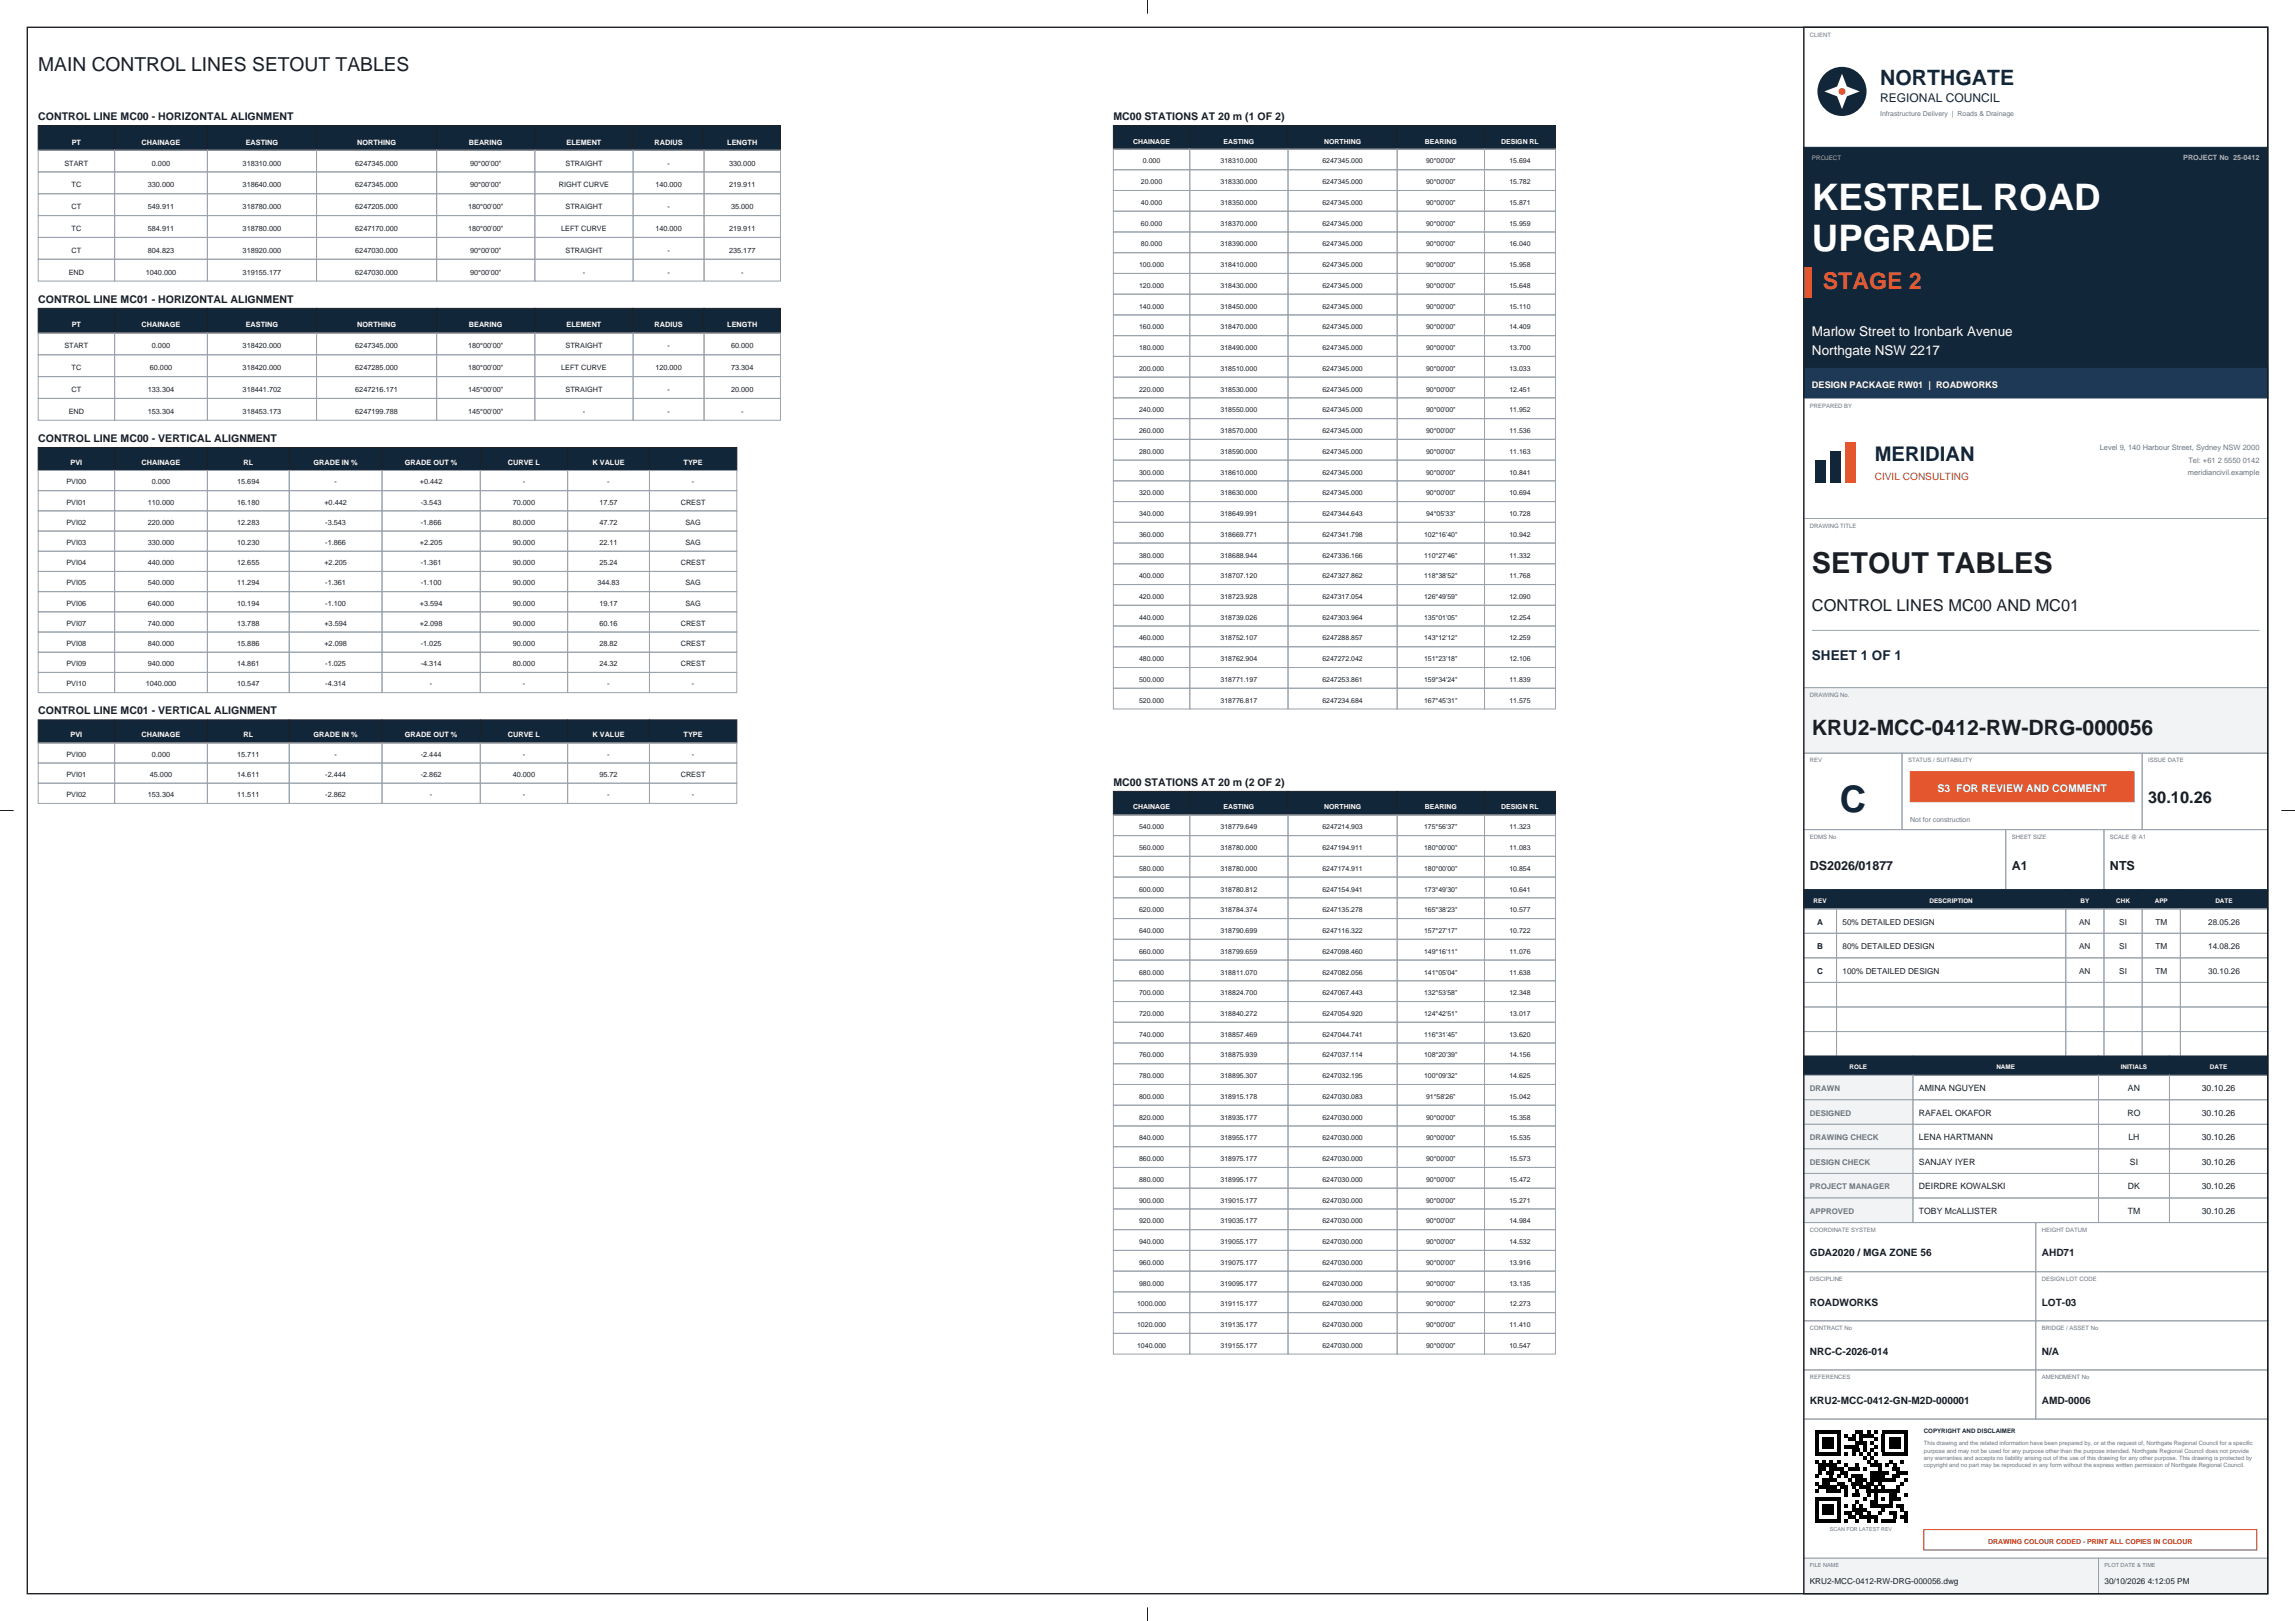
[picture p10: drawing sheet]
<svg xmlns="http://www.w3.org/2000/svg" width="841mm" height="594mm" viewBox="0 0 841 594" stroke-linecap="round" stroke-linejoin="round" font-family="sans-serif">
<defs><g id="words">
<g font-size="13.4" fill="#fff">
<text x="664" y="77">KESTREL ROAD</text>
<text x="664" y="92">UPGRADE</text>
</g>
<text font-size="13.4" fill="#12263a" x="674.2" y="297.5">C</text>
<text font-size="10.6" fill="#1b1f24" x="664" y="210">SETOUT TABLES</text>
<text font-size="8.5" fill="#e4572e" x="668" y="106">STAGE 2</text>
<text font-size="7.8" fill="#12263a" x="689" y="31.3">NORTHGATE</text>
<text font-size="7.8" fill="#1b1f24" x="664" y="269.5">KRU2-MCC-0412-RW-DRG-000056</text>
<text font-size="7.4" fill="#12263a" x="687" y="169">MERIDIAN</text>
<text font-size="7.1" fill="#1b1f24" x="14" y="26">MAIN CONTROL LINES SETOUT TABLES</text>
<g font-size="6" fill="#1b1f24">
<text x="664" y="224">CONTROL LINES MC00 AND MC01</text>
<text x="787.2" y="294.2">30.10.26</text>
</g>
<g font-size="4.9" fill="#fff">
<text x="664" y="123">Marlow Street to Ironbark Avenue</text>
<text x="664" y="130">Northgate NSW 2217</text>
</g>
<text font-size="4.9" fill="#12263a" x="664" y="242">SHEET 1 OF 1</text>
<g font-size="4.6" fill="#1b1f24">
<text x="663.2" y="318.7">DS2026/01877</text>
<text x="737.2" y="318.7">A1</text>
<text x="773.2" y="318.7">NTS</text>
</g>
<text font-size="4.4" fill="#12263a" x="689" y="37.3">REGIONAL COUNCIL</text>
<g font-size="3.9" fill="#1b1f24">
<text x="14" y="44">CONTROL LINE MC00 - HORIZONTAL ALIGNMENT</text>
<text x="408" y="44">MC00 STATIONS AT 20 m (1 OF 2)</text>
<text x="14" y="111">CONTROL LINE MC01 - HORIZONTAL ALIGNMENT</text>
<text x="14" y="162">CONTROL LINE MC00 - VERTICAL ALIGNMENT</text>
<text x="14" y="261.8">CONTROL LINE MC01 - VERTICAL ALIGNMENT</text>
<text x="408" y="288">MC00 STATIONS AT 20 m (2 OF 2)</text>
</g>
<text font-size="3.9" fill="#fff" x="710" y="290.3">S3 FOR REVIEW AND COMMENT</text>
<text font-size="3.7" fill="#e4572e" x="687" y="176">CIVIL CONSULTING</text>
<g font-size="3.7" fill="#1b1f24">
<text x="663.2" y="460.4">GDA2020 / MGA ZONE 56</text>
<text x="748.2" y="460.4">AHD71</text>
<text x="663.2" y="478.4">ROADWORKS</text>
<text x="748.2" y="478.4">LOT-03</text>
<text x="663.2" y="496.4">NRC-C-2026-014</text>
<text x="748.2" y="496.4">N/A</text>
<text x="663.2" y="514.4">KRU2-MCC-0412-GN-M2D-000001</text>
<text x="748.2" y="514.4">AMD-0006</text>
</g>
<text font-size="3.4" fill="#fff" x="664" y="142.1">DESIGN PACKAGE RW01 | ROADWORKS</text>
<g font-size="3.2" fill="#1b1f24">
<text x="703.2" y="399.8">AMINA NGUYEN</text>
<text x="779.8" y="399.8">AN</text>
<text x="806.8" y="399.8">30.10.26</text>
<text x="703.2" y="408.8">RAFAEL OKAFOR</text>
<text x="779.6" y="408.8">RO</text>
<text x="806.8" y="408.8">30.10.26</text>
<text x="703.2" y="417.8">LENA HARTMANN</text>
<text x="780" y="417.8">LH</text>
<text x="806.8" y="417.8">30.10.26</text>
<text x="703.2" y="426.8">SANJAY IYER</text>
<text x="780.5" y="426.8">SI</text>
<text x="806.8" y="426.8">30.10.26</text>
<text x="703.2" y="435.8">DEIRDRE KOWALSKI</text>
<text x="779.8" y="435.8">DK</text>
<text x="806.8" y="435.8">30.10.26</text>
<text x="703.2" y="444.8">TOBY McALLISTER</text>
<text x="779.7" y="444.8">TM</text>
<text x="806.8" y="444.8">30.10.26</text>
</g>
<g font-size="3" fill="#1b1f24">
<text x="665.9" y="338.8">A</text>
<text x="675.2" y="338.8">50% DETAILED DESIGN</text>
<text x="761.9" y="338.8">AN</text>
<text x="776.6" y="338.8">SI</text>
<text x="789.8" y="338.8">TM</text>
<text x="809.2" y="338.8">28.05.26</text>
<text x="665.9" y="347.8">B</text>
<text x="675.2" y="347.8">80% DETAILED DESIGN</text>
<text x="761.9" y="347.8">AN</text>
<text x="776.6" y="347.8">SI</text>
<text x="789.8" y="347.8">TM</text>
<text x="809.2" y="347.8">14.08.26</text>
<text x="665.9" y="356.8">C</text>
<text x="675.2" y="356.8">100% DETAILED DESIGN</text>
<text x="761.9" y="356.8">AN</text>
<text x="776.6" y="356.8">SI</text>
<text x="789.8" y="356.8">TM</text>
<text x="809.2" y="356.8">30.10.26</text>
<text x="663.2" y="580.4">KRU2-MCC-0412-RW-DRG-000056.dwg</text>
<text x="771.2" y="580.4">30/10/2026 4:12:05 PM</text>
</g>
<g font-size="2.9" fill="#6b7480">
<text x="663.2" y="399.8">DRAWN</text>
<text x="663.2" y="408.8">DESIGNED</text>
<text x="663.2" y="417.8">DRAWING CHECK</text>
<text x="663.2" y="426.8">DESIGN CHECK</text>
<text x="663.2" y="435.8">PROJECT MANAGER</text>
<text x="663.2" y="444.8">APPROVED</text>
</g>
<g font-size="2.8" fill="#6b7480">
<text x="769.4" y="165">Level 9, 140 Harbour Street, Sydney NSW 2000</text>
<text x="801.9" y="169.6">Tel: +61 2 5550 0142</text>
<text x="801.7" y="174.2">meridiancivil.example</text>
</g>
<g font-size="2.7" fill="#fff">
<text x="26.3" y="53">PT</text>
<text x="51.9" y="53">CHAINAGE</text>
<text x="90" y="53">EASTING</text>
<text x="130.9" y="53">NORTHING</text>
<text x="171.8" y="53">BEARING</text>
<text x="207.6" y="53">ELEMENT</text>
<text x="239.9" y="53">RADIUS</text>
<text x="266.5" y="53">LENGTH</text>
<text x="26.3" y="120">PT</text>
<text x="51.9" y="120">CHAINAGE</text>
<text x="90" y="120">EASTING</text>
<text x="130.9" y="120">NORTHING</text>
<text x="171.8" y="120">BEARING</text>
<text x="207.6" y="120">ELEMENT</text>
<text x="239.9" y="120">RADIUS</text>
<text x="266.5" y="120">LENGTH</text>
<text x="25.8" y="170.4">PVI</text>
<text x="51.9" y="170.4">CHAINAGE</text>
<text x="89.2" y="170.4">RL</text>
<text x="114.9" y="170.4">GRADE IN %</text>
<text x="148.4" y="170.4">GRADE OUT %</text>
<text x="186.1" y="170.4">CURVE L</text>
<text x="217.1" y="170.4">K VALUE</text>
<text x="250.5" y="170.4">TYPE</text>
<text x="25.8" y="270.2">PVI</text>
<text x="51.9" y="270.2">CHAINAGE</text>
<text x="89.2" y="270.2">RL</text>
<text x="114.9" y="270.2">GRADE IN %</text>
<text x="148.4" y="270.2">GRADE OUT %</text>
<text x="186.1" y="270.2">CURVE L</text>
<text x="217.1" y="270.2">K VALUE</text>
<text x="250.5" y="270.2">TYPE</text>
</g>
<g font-size="2.7" fill="#1b1f24">
<text x="23.6" y="60.7">START</text>
<text x="55.6" y="60.7">0.000</text>
<text x="88.9" y="60.7">318310.000</text>
<text x="130.2" y="60.7">6247345.000</text>
<text x="172.3" y="60.7">90°00'00&quot;</text>
<text x="207.2" y="60.7">STRAIGHT</text>
<text x="244.6" y="60.7">-</text>
<text x="267.2" y="60.7">330.000</text>
<text x="26.2" y="68.7">TC</text>
<text x="54.2" y="68.7">330.000</text>
<text x="88.9" y="68.7">318640.000</text>
<text x="130.2" y="68.7">6247345.000</text>
<text x="172.3" y="68.7">90°00'00&quot;</text>
<text x="204.8" y="68.7">RIGHT CURVE</text>
<text x="240.2" y="68.7">140.000</text>
<text x="267.2" y="68.7">219.911</text>
<text x="26.2" y="76.7">CT</text>
<text x="54.2" y="76.7">549.911</text>
<text x="88.9" y="76.7">318780.000</text>
<text x="130.2" y="76.7">6247205.000</text>
<text x="171.5" y="76.7">180°00'00&quot;</text>
<text x="207.2" y="76.7">STRAIGHT</text>
<text x="244.6" y="76.7">-</text>
<text x="267.9" y="76.7">35.000</text>
<text x="26.2" y="84.7">TC</text>
<text x="54.2" y="84.7">584.911</text>
<text x="88.9" y="84.7">318780.000</text>
<text x="130.2" y="84.7">6247170.000</text>
<text x="171.5" y="84.7">180°00'00&quot;</text>
<text x="205.7" y="84.7">LEFT CURVE</text>
<text x="240.2" y="84.7">140.000</text>
<text x="267.2" y="84.7">219.911</text>
<text x="26.2" y="92.7">CT</text>
<text x="54.2" y="92.7">804.823</text>
<text x="88.9" y="92.7">318920.000</text>
<text x="130.2" y="92.7">6247030.000</text>
<text x="172.3" y="92.7">90°00'00&quot;</text>
<text x="207.2" y="92.7">STRAIGHT</text>
<text x="244.6" y="92.7">-</text>
<text x="267.2" y="92.7">235.177</text>
<text x="25.2" y="100.7">END</text>
<text x="53.4" y="100.7">1040.000</text>
<text x="88.9" y="100.7">319155.177</text>
<text x="130.2" y="100.7">6247030.000</text>
<text x="172.3" y="100.7">90°00'00&quot;</text>
<text x="213.6" y="100.7">-</text>
<text x="244.6" y="100.7">-</text>
<text x="271.6" y="100.7">-</text>
<text x="23.6" y="127.7">START</text>
<text x="55.6" y="127.7">0.000</text>
<text x="88.9" y="127.7">318420.000</text>
<text x="130.2" y="127.7">6247345.000</text>
<text x="171.5" y="127.7">180°00'00&quot;</text>
<text x="207.2" y="127.7">STRAIGHT</text>
<text x="244.6" y="127.7">-</text>
<text x="267.9" y="127.7">60.000</text>
<text x="26.2" y="135.7">TC</text>
<text x="54.9" y="135.7">60.000</text>
<text x="88.9" y="135.7">318420.000</text>
<text x="130.2" y="135.7">6247285.000</text>
<text x="171.5" y="135.7">180°00'00&quot;</text>
<text x="205.7" y="135.7">LEFT CURVE</text>
<text x="240.2" y="135.7">120.000</text>
<text x="267.9" y="135.7">73.304</text>
<text x="26.2" y="143.7">CT</text>
<text x="54.2" y="143.7">133.304</text>
<text x="88.9" y="143.7">318441.702</text>
<text x="130.2" y="143.7">6247216.171</text>
<text x="171.5" y="143.7">145°00'00&quot;</text>
<text x="207.2" y="143.7">STRAIGHT</text>
<text x="244.6" y="143.7">-</text>
<text x="267.9" y="143.7">20.000</text>
<text x="25.2" y="151.7">END</text>
<text x="54.2" y="151.7">153.304</text>
<text x="88.9" y="151.7">318453.173</text>
<text x="130.2" y="151.7">6247199.788</text>
<text x="171.5" y="151.7">145°00'00&quot;</text>
<text x="213.6" y="151.7">-</text>
<text x="244.6" y="151.7">-</text>
<text x="271.6" y="151.7">-</text>
<text x="24.3" y="177.5">PVI00</text>
<text x="55.6" y="177.5">0.000</text>
<text x="86.9" y="177.5">15.694</text>
<text x="122.6" y="177.5">-</text>
<text x="153.9" y="177.5">+0.442</text>
<text x="191.6" y="177.5">-</text>
<text x="222.6" y="177.5">-</text>
<text x="253.6" y="177.5">-</text>
<text x="24.3" y="184.9">PVI01</text>
<text x="54.2" y="184.9">110.000</text>
<text x="86.9" y="184.9">16.180</text>
<text x="118.9" y="184.9">+0.442</text>
<text x="154.2" y="184.9">-3.543</text>
<text x="187.9" y="184.9">70.000</text>
<text x="219.6" y="184.9">17.57</text>
<text x="249.5" y="184.9">CREST</text>
<text x="24.3" y="192.3">PVI02</text>
<text x="54.2" y="192.3">220.000</text>
<text x="86.9" y="192.3">12.283</text>
<text x="119.2" y="192.3">-3.543</text>
<text x="154.2" y="192.3">-1.866</text>
<text x="187.9" y="192.3">80.000</text>
<text x="219.6" y="192.3">47.72</text>
<text x="251.2" y="192.3">SAG</text>
<text x="24.3" y="199.7">PVI03</text>
<text x="54.2" y="199.7">330.000</text>
<text x="86.9" y="199.7">10.230</text>
<text x="119.2" y="199.7">-1.866</text>
<text x="153.9" y="199.7">+2.205</text>
<text x="187.9" y="199.7">90.000</text>
<text x="219.6" y="199.7">22.11</text>
<text x="251.2" y="199.7">SAG</text>
<text x="24.3" y="207.1">PVI04</text>
<text x="54.2" y="207.1">440.000</text>
<text x="86.9" y="207.1">12.655</text>
<text x="118.9" y="207.1">+2.205</text>
<text x="154.2" y="207.1">-1.361</text>
<text x="187.9" y="207.1">90.000</text>
<text x="219.6" y="207.1">25.24</text>
<text x="249.5" y="207.1">CREST</text>
<text x="24.3" y="214.5">PVI05</text>
<text x="54.2" y="214.5">540.000</text>
<text x="86.9" y="214.5">11.294</text>
<text x="119.2" y="214.5">-1.361</text>
<text x="154.2" y="214.5">-1.100</text>
<text x="187.9" y="214.5">90.000</text>
<text x="218.9" y="214.5">344.83</text>
<text x="251.2" y="214.5">SAG</text>
<text x="24.3" y="221.9">PVI06</text>
<text x="54.2" y="221.9">640.000</text>
<text x="86.9" y="221.9">10.194</text>
<text x="119.2" y="221.9">-1.100</text>
<text x="153.9" y="221.9">+3.594</text>
<text x="187.9" y="221.9">90.000</text>
<text x="219.6" y="221.9">19.17</text>
<text x="251.2" y="221.9">SAG</text>
<text x="24.3" y="229.3">PVI07</text>
<text x="54.2" y="229.3">740.000</text>
<text x="86.9" y="229.3">13.788</text>
<text x="118.9" y="229.3">+3.594</text>
<text x="153.9" y="229.3">+2.098</text>
<text x="187.9" y="229.3">90.000</text>
<text x="219.6" y="229.3">60.16</text>
<text x="249.5" y="229.3">CREST</text>
<text x="24.3" y="236.7">PVI08</text>
<text x="54.2" y="236.7">840.000</text>
<text x="86.9" y="236.7">15.886</text>
<text x="118.9" y="236.7">+2.098</text>
<text x="154.2" y="236.7">-1.025</text>
<text x="187.9" y="236.7">90.000</text>
<text x="219.6" y="236.7">28.82</text>
<text x="249.5" y="236.7">CREST</text>
<text x="24.3" y="244.1">PVI09</text>
<text x="54.2" y="244.1">940.000</text>
<text x="86.9" y="244.1">14.861</text>
<text x="119.2" y="244.1">-1.025</text>
<text x="154.2" y="244.1">-4.314</text>
<text x="187.9" y="244.1">80.000</text>
<text x="219.6" y="244.1">24.32</text>
<text x="249.5" y="244.1">CREST</text>
<text x="24.3" y="251.5">PVI10</text>
<text x="53.4" y="251.5">1040.000</text>
<text x="86.9" y="251.5">10.547</text>
<text x="119.2" y="251.5">-4.314</text>
<text x="157.6" y="251.5">-</text>
<text x="191.6" y="251.5">-</text>
<text x="222.6" y="251.5">-</text>
<text x="253.6" y="251.5">-</text>
<text x="24.3" y="277.3">PVI00</text>
<text x="55.6" y="277.3">0.000</text>
<text x="86.9" y="277.3">15.711</text>
<text x="122.6" y="277.3">-</text>
<text x="154.2" y="277.3">-2.444</text>
<text x="191.6" y="277.3">-</text>
<text x="222.6" y="277.3">-</text>
<text x="253.6" y="277.3">-</text>
<text x="24.3" y="284.7">PVI01</text>
<text x="54.9" y="284.7">45.000</text>
<text x="86.9" y="284.7">14.611</text>
<text x="119.2" y="284.7">-2.444</text>
<text x="154.2" y="284.7">-2.862</text>
<text x="187.9" y="284.7">40.000</text>
<text x="219.6" y="284.7">95.72</text>
<text x="249.5" y="284.7">CREST</text>
<text x="24.3" y="292.1">PVI02</text>
<text x="54.2" y="292.1">153.304</text>
<text x="86.9" y="292.1">11.511</text>
<text x="119.2" y="292.1">-2.862</text>
<text x="157.6" y="292.1">-</text>
<text x="191.6" y="292.1">-</text>
<text x="222.6" y="292.1">-</text>
<text x="253.6" y="292.1">-</text>
</g>
<text font-size="2.6" fill="#9fb3c8" x="800.1" y="58.5">PROJECT No 25-0412</text>
<g font-size="2.5" fill="#6b7480">
<text x="689" y="42.5">Infrastructure Delivery | Roads &amp; Drainage</text>
<text x="700" y="301.2">Not for construction</text>
</g>
<g font-size="2.5" fill="#fff">
<text x="415.2" y="52.6">CHAINAGE</text>
<text x="448.4" y="52.6">EASTING</text>
<text x="485.2" y="52.6">NORTHING</text>
<text x="522.1" y="52.6">BEARING</text>
<text x="550.1" y="52.6">DESIGN RL</text>
<text x="415.2" y="296.6">CHAINAGE</text>
<text x="448.4" y="296.6">EASTING</text>
<text x="485.2" y="296.6">NORTHING</text>
<text x="522.1" y="296.6">BEARING</text>
<text x="550.1" y="296.6">DESIGN RL</text>
</g>
<g font-size="2.5" fill="#1b1f24">
<text x="418.8" y="59.9">0.000</text>
<text x="447.3" y="59.9">318310.000</text>
<text x="484.6" y="59.9">6247345.000</text>
<text x="522.6" y="59.9">90°00'00&quot;</text>
<text x="553.1" y="59.9">15.694</text>
<text x="418.1" y="67.5">20.000</text>
<text x="447.3" y="67.5">318330.000</text>
<text x="484.6" y="67.5">6247345.000</text>
<text x="522.6" y="67.5">90°00'00&quot;</text>
<text x="553.1" y="67.5">15.782</text>
<text x="418.1" y="75.1">40.000</text>
<text x="447.3" y="75.1">318350.000</text>
<text x="484.6" y="75.1">6247345.000</text>
<text x="522.6" y="75.1">90°00'00&quot;</text>
<text x="553.1" y="75.1">15.871</text>
<text x="418.1" y="82.7">60.000</text>
<text x="447.3" y="82.7">318370.000</text>
<text x="484.6" y="82.7">6247345.000</text>
<text x="522.6" y="82.7">90°00'00&quot;</text>
<text x="553.1" y="82.7">15.959</text>
<text x="418.1" y="90.3">80.000</text>
<text x="447.3" y="90.3">318390.000</text>
<text x="484.6" y="90.3">6247345.000</text>
<text x="522.6" y="90.3">90°00'00&quot;</text>
<text x="553.1" y="90.3">16.040</text>
<text x="417.4" y="97.9">100.000</text>
<text x="447.3" y="97.9">318410.000</text>
<text x="484.6" y="97.9">6247345.000</text>
<text x="522.6" y="97.9">90°00'00&quot;</text>
<text x="553.1" y="97.9">15.958</text>
<text x="417.4" y="105.5">120.000</text>
<text x="447.3" y="105.5">318430.000</text>
<text x="484.6" y="105.5">6247345.000</text>
<text x="522.6" y="105.5">90°00'00&quot;</text>
<text x="553.1" y="105.5">15.648</text>
<text x="417.4" y="113.1">140.000</text>
<text x="447.3" y="113.1">318450.000</text>
<text x="484.6" y="113.1">6247345.000</text>
<text x="522.6" y="113.1">90°00'00&quot;</text>
<text x="553.1" y="113.1">15.110</text>
<text x="417.4" y="120.7">160.000</text>
<text x="447.3" y="120.7">318470.000</text>
<text x="484.6" y="120.7">6247345.000</text>
<text x="522.6" y="120.7">90°00'00&quot;</text>
<text x="553.1" y="120.7">14.409</text>
<text x="417.4" y="128.3">180.000</text>
<text x="447.3" y="128.3">318490.000</text>
<text x="484.6" y="128.3">6247345.000</text>
<text x="522.6" y="128.3">90°00'00&quot;</text>
<text x="553.1" y="128.3">13.700</text>
<text x="417.4" y="135.9">200.000</text>
<text x="447.3" y="135.9">318510.000</text>
<text x="484.6" y="135.9">6247345.000</text>
<text x="522.6" y="135.9">90°00'00&quot;</text>
<text x="553.1" y="135.9">13.033</text>
<text x="417.4" y="143.5">220.000</text>
<text x="447.3" y="143.5">318530.000</text>
<text x="484.6" y="143.5">6247345.000</text>
<text x="522.6" y="143.5">90°00'00&quot;</text>
<text x="553.1" y="143.5">12.451</text>
<text x="417.4" y="151.1">240.000</text>
<text x="447.3" y="151.1">318550.000</text>
<text x="484.6" y="151.1">6247345.000</text>
<text x="522.6" y="151.1">90°00'00&quot;</text>
<text x="553.1" y="151.1">11.952</text>
<text x="417.4" y="158.7">260.000</text>
<text x="447.3" y="158.7">318570.000</text>
<text x="484.6" y="158.7">6247345.000</text>
<text x="522.6" y="158.7">90°00'00&quot;</text>
<text x="553.1" y="158.7">11.536</text>
<text x="417.4" y="166.3">280.000</text>
<text x="447.3" y="166.3">318590.000</text>
<text x="484.6" y="166.3">6247345.000</text>
<text x="522.6" y="166.3">90°00'00&quot;</text>
<text x="553.1" y="166.3">11.163</text>
<text x="417.4" y="173.9">300.000</text>
<text x="447.3" y="173.9">318610.000</text>
<text x="484.6" y="173.9">6247345.000</text>
<text x="522.6" y="173.9">90°00'00&quot;</text>
<text x="553.1" y="173.9">10.841</text>
<text x="417.4" y="181.5">320.000</text>
<text x="447.3" y="181.5">318630.000</text>
<text x="484.6" y="181.5">6247345.000</text>
<text x="522.6" y="181.5">90°00'00&quot;</text>
<text x="553.1" y="181.5">10.694</text>
<text x="417.4" y="189.1">340.000</text>
<text x="447.3" y="189.1">318649.991</text>
<text x="484.6" y="189.1">6247344.643</text>
<text x="522.6" y="189.1">94°05'33&quot;</text>
<text x="553.1" y="189.1">10.728</text>
<text x="417.4" y="196.7">360.000</text>
<text x="447.3" y="196.7">318669.771</text>
<text x="484.6" y="196.7">6247341.798</text>
<text x="521.9" y="196.7">102°16'40&quot;</text>
<text x="553.1" y="196.7">10.942</text>
<text x="417.4" y="204.3">380.000</text>
<text x="447.3" y="204.3">318688.944</text>
<text x="484.6" y="204.3">6247336.166</text>
<text x="521.9" y="204.3">110°27'46&quot;</text>
<text x="553.1" y="204.3">11.332</text>
<text x="417.4" y="211.9">400.000</text>
<text x="447.3" y="211.9">318707.120</text>
<text x="484.6" y="211.9">6247327.862</text>
<text x="521.9" y="211.9">118°38'52&quot;</text>
<text x="553.1" y="211.9">11.768</text>
<text x="417.4" y="219.5">420.000</text>
<text x="447.3" y="219.5">318723.928</text>
<text x="484.6" y="219.5">6247317.054</text>
<text x="521.9" y="219.5">126°49'59&quot;</text>
<text x="553.1" y="219.5">12.090</text>
<text x="417.4" y="227.1">440.000</text>
<text x="447.3" y="227.1">318739.026</text>
<text x="484.6" y="227.1">6247303.964</text>
<text x="521.9" y="227.1">135°01'05&quot;</text>
<text x="553.1" y="227.1">12.254</text>
<text x="417.4" y="234.7">460.000</text>
<text x="447.3" y="234.7">318752.107</text>
<text x="484.6" y="234.7">6247288.857</text>
<text x="521.9" y="234.7">143°12'12&quot;</text>
<text x="553.1" y="234.7">12.259</text>
<text x="417.4" y="242.3">480.000</text>
<text x="447.3" y="242.3">318762.904</text>
<text x="484.6" y="242.3">6247272.042</text>
<text x="521.9" y="242.3">151°23'18&quot;</text>
<text x="553.1" y="242.3">12.106</text>
<text x="417.4" y="249.9">500.000</text>
<text x="447.3" y="249.9">318771.197</text>
<text x="484.6" y="249.9">6247253.861</text>
<text x="521.9" y="249.9">159°34'24&quot;</text>
<text x="553.1" y="249.9">11.839</text>
<text x="417.4" y="257.5">520.000</text>
<text x="447.3" y="257.5">318776.817</text>
<text x="484.6" y="257.5">6247234.684</text>
<text x="521.9" y="257.5">167°45'31&quot;</text>
<text x="553.1" y="257.5">11.575</text>
<text x="417.4" y="303.9">540.000</text>
<text x="447.3" y="303.9">318779.649</text>
<text x="484.6" y="303.9">6247214.903</text>
<text x="521.9" y="303.9">175°56'37&quot;</text>
<text x="553.1" y="303.9">11.323</text>
<text x="417.4" y="311.5">560.000</text>
<text x="447.3" y="311.5">318780.000</text>
<text x="484.6" y="311.5">6247194.911</text>
<text x="521.9" y="311.5">180°00'00&quot;</text>
<text x="553.1" y="311.5">11.083</text>
<text x="417.4" y="319.1">580.000</text>
<text x="447.3" y="319.1">318780.000</text>
<text x="484.6" y="319.1">6247174.911</text>
<text x="521.9" y="319.1">180°00'00&quot;</text>
<text x="553.1" y="319.1">10.854</text>
<text x="417.4" y="326.7">600.000</text>
<text x="447.3" y="326.7">318780.812</text>
<text x="484.6" y="326.7">6247154.941</text>
<text x="521.9" y="326.7">173°49'30&quot;</text>
<text x="553.1" y="326.7">10.641</text>
<text x="417.4" y="334.3">620.000</text>
<text x="447.3" y="334.3">318784.374</text>
<text x="484.6" y="334.3">6247135.278</text>
<text x="521.9" y="334.3">165°38'23&quot;</text>
<text x="553.1" y="334.3">10.577</text>
<text x="417.4" y="341.9">640.000</text>
<text x="447.3" y="341.9">318790.699</text>
<text x="484.6" y="341.9">6247116.322</text>
<text x="521.9" y="341.9">157°27'17&quot;</text>
<text x="553.1" y="341.9">10.722</text>
<text x="417.4" y="349.5">660.000</text>
<text x="447.3" y="349.5">318799.659</text>
<text x="484.6" y="349.5">6247098.460</text>
<text x="521.9" y="349.5">149°16'11&quot;</text>
<text x="553.1" y="349.5">11.076</text>
<text x="417.4" y="357.1">680.000</text>
<text x="447.3" y="357.1">318811.070</text>
<text x="484.6" y="357.1">6247082.056</text>
<text x="521.9" y="357.1">141°05'04&quot;</text>
<text x="553.1" y="357.1">11.638</text>
<text x="417.4" y="364.7">700.000</text>
<text x="447.3" y="364.7">318824.700</text>
<text x="484.6" y="364.7">6247067.443</text>
<text x="521.9" y="364.7">132°53'58&quot;</text>
<text x="553.1" y="364.7">12.348</text>
<text x="417.4" y="372.3">720.000</text>
<text x="447.3" y="372.3">318840.272</text>
<text x="484.6" y="372.3">6247054.920</text>
<text x="521.9" y="372.3">124°42'51&quot;</text>
<text x="553.1" y="372.3">13.017</text>
<text x="417.4" y="379.9">740.000</text>
<text x="447.3" y="379.9">318857.469</text>
<text x="484.6" y="379.9">6247044.741</text>
<text x="521.9" y="379.9">116°31'45&quot;</text>
<text x="553.1" y="379.9">13.620</text>
<text x="417.4" y="387.5">760.000</text>
<text x="447.3" y="387.5">318875.939</text>
<text x="484.6" y="387.5">6247037.114</text>
<text x="521.9" y="387.5">108°20'39&quot;</text>
<text x="553.1" y="387.5">14.156</text>
<text x="417.4" y="395.1">780.000</text>
<text x="447.3" y="395.1">318895.307</text>
<text x="484.6" y="395.1">6247032.195</text>
<text x="521.9" y="395.1">100°09'32&quot;</text>
<text x="553.1" y="395.1">14.625</text>
<text x="417.4" y="402.7">800.000</text>
<text x="447.3" y="402.7">318915.178</text>
<text x="484.6" y="402.7">6247030.083</text>
<text x="522.6" y="402.7">91°58'26&quot;</text>
<text x="553.1" y="402.7">15.042</text>
<text x="417.4" y="410.3">820.000</text>
<text x="447.3" y="410.3">318935.177</text>
<text x="484.6" y="410.3">6247030.000</text>
<text x="522.6" y="410.3">90°00'00&quot;</text>
<text x="553.1" y="410.3">15.358</text>
<text x="417.4" y="417.9">840.000</text>
<text x="447.3" y="417.9">318955.177</text>
<text x="484.6" y="417.9">6247030.000</text>
<text x="522.6" y="417.9">90°00'00&quot;</text>
<text x="553.1" y="417.9">15.535</text>
<text x="417.4" y="425.5">860.000</text>
<text x="447.3" y="425.5">318975.177</text>
<text x="484.6" y="425.5">6247030.000</text>
<text x="522.6" y="425.5">90°00'00&quot;</text>
<text x="553.1" y="425.5">15.573</text>
<text x="417.4" y="433.1">880.000</text>
<text x="447.3" y="433.1">318995.177</text>
<text x="484.6" y="433.1">6247030.000</text>
<text x="522.6" y="433.1">90°00'00&quot;</text>
<text x="553.1" y="433.1">15.472</text>
<text x="417.4" y="440.7">900.000</text>
<text x="447.3" y="440.7">319015.177</text>
<text x="484.6" y="440.7">6247030.000</text>
<text x="522.6" y="440.7">90°00'00&quot;</text>
<text x="553.1" y="440.7">15.271</text>
<text x="417.4" y="448.3">920.000</text>
<text x="447.3" y="448.3">319035.177</text>
<text x="484.6" y="448.3">6247030.000</text>
<text x="522.6" y="448.3">90°00'00&quot;</text>
<text x="553.1" y="448.3">14.984</text>
<text x="417.4" y="455.9">940.000</text>
<text x="447.3" y="455.9">319055.177</text>
<text x="484.6" y="455.9">6247030.000</text>
<text x="522.6" y="455.9">90°00'00&quot;</text>
<text x="553.1" y="455.9">14.532</text>
<text x="417.4" y="463.5">960.000</text>
<text x="447.3" y="463.5">319075.177</text>
<text x="484.6" y="463.5">6247030.000</text>
<text x="522.6" y="463.5">90°00'00&quot;</text>
<text x="553.1" y="463.5">13.916</text>
<text x="417.4" y="471.1">980.000</text>
<text x="447.3" y="471.1">319095.177</text>
<text x="484.6" y="471.1">6247030.000</text>
<text x="522.6" y="471.1">90°00'00&quot;</text>
<text x="553.1" y="471.1">13.135</text>
<text x="416.7" y="478.7">1000.000</text>
<text x="447.3" y="478.7">319115.177</text>
<text x="484.6" y="478.7">6247030.000</text>
<text x="522.6" y="478.7">90°00'00&quot;</text>
<text x="553.1" y="478.7">12.273</text>
<text x="416.7" y="486.3">1020.000</text>
<text x="447.3" y="486.3">319135.177</text>
<text x="484.6" y="486.3">6247030.000</text>
<text x="522.6" y="486.3">90°00'00&quot;</text>
<text x="553.1" y="486.3">11.410</text>
<text x="416.7" y="493.9">1040.000</text>
<text x="447.3" y="493.9">319155.177</text>
<text x="484.6" y="493.9">6247030.000</text>
<text x="522.6" y="493.9">90°00'00&quot;</text>
<text x="553.1" y="493.9">10.547</text>
</g>
<text font-size="2.5" fill="#c8102e" x="728.6" y="565.7">DRAWING COLOUR CODED - PRINT ALL COPIES IN COLOUR</text>
<text font-size="2.3" fill="#9fb3c8" x="664" y="58.5">PROJECT</text>
<g font-size="2.3" fill="#fff">
<text x="664.6" y="330.9">REV</text>
<text x="707" y="330.9">DESCRIPTION</text>
<text x="762.4" y="330.9">BY</text>
<text x="775.5" y="330.9">CHK</text>
<text x="789.6" y="330.9">APP</text>
<text x="811.8" y="330.9">DATE</text>
<text x="677.8" y="391.9">ROLE</text>
<text x="731.6" y="391.9">NAME</text>
<text x="777.1" y="391.9">INITIALS</text>
<text x="809.8" y="391.9">DATE</text>
</g>
<text font-size="2.3" fill="#12263a" x="705" y="525.2">COPYRIGHT AND DISCLAIMER</text>
<g font-size="2.2" fill="#6b7480">
<text x="663.2" y="13.4">CLIENT</text>
<text x="663.2" y="149.4">PREPARED BY</text>
<text x="663.2" y="193.4">DRAWING TITLE</text>
<text x="663.2" y="255.4">DRAWING No.</text>
<text x="663.2" y="279.4">REV</text>
<text x="699.2" y="279.4">STATUS / SUITABILITY</text>
<text x="787.2" y="279.4">ISSUE DATE</text>
<text x="663.2" y="307.4">EDMS No</text>
<text x="737.2" y="307.4">SHEET SIZE</text>
<text x="773.2" y="307.4">SCALE @ A1</text>
<text x="663.2" y="451.4">COORDINATE SYSTEM</text>
<text x="748.2" y="451.4">HEIGHT DATUM</text>
<text x="663.2" y="469.4">DISCIPLINE</text>
<text x="748.2" y="469.4">DESIGN LOT CODE</text>
<text x="663.2" y="487.4">CONTRACT No</text>
<text x="748.2" y="487.4">BRIDGE / ASSET No</text>
<text x="663.2" y="505.4">REFERENCES</text>
<text x="748.2" y="505.4">AMENDMENT No</text>
<text x="705" y="529.6">This drawing and the related information have been prepared by, or at the request of, Northgate Regional Council for a specific</text>
<text x="705" y="532.3">purpose and may not be used for any purpose other than the purpose intended. Northgate Regional Council does not provide</text>
<text x="705" y="535">any warranties and accepts no liability arising out of the use of this drawing for any other purpose. This drawing is protected by</text>
<text x="705" y="537.7">copyright and no part may be reproduced in any form without the express written permission of Northgate Regional Council.</text>
</g>
<g font-size="2" fill="#6b7480">
<text x="670.6" y="561.2">SCAN FOR LATEST REV</text>
<text x="663.2" y="574.2">FILE NAME</text>
<text x="771.2" y="574.2">PLOT DATE &amp; TIME</text>
</g>
</g></defs>
<g fill="#12263a" stroke="#1b1f24" stroke-width=".37">
<path d="M14 46h28v9h-28z" fill-rule="evenodd"/>
<path d="M42 46h34v9h-34z" fill-rule="evenodd"/>
<path d="M76 46h40v9h-40z" fill-rule="evenodd"/>
<path d="M116 46h44v9h-44z" fill-rule="evenodd"/>
<path d="M160 46h36v9h-36z" fill-rule="evenodd"/>
<path d="M196 46h36v9h-36z" fill-rule="evenodd"/>
<path d="M232 46h26v9h-26z" fill-rule="evenodd"/>
<path d="M258 46h28v9h-28z" fill-rule="evenodd"/>
</g>
<g fill="none" stroke="#9aa3ad" stroke-width=".37">
<path d="M14 55h28v8h-28zM42 55h34v8h-34zM76 55h40v8h-40zM116 55h44v8h-44zM160 55h36v8h-36zM196 55h36v8h-36zM232 55h26v8h-26zM258 55h28v8h-28zM14 63h28v8h-28zM14 71h28v8h-28zM14 79h28v8h-28zM42 63h34v8h-34z"/>
<path d="M42 71h34v8h-34zM42 79h34v8h-34zM76 63h40v8h-40zM76 71h40v8h-40zM76 79h40v8h-40zM116 63h44v8h-44zM116 71h44v8h-44zM116 79h44v8h-44zM160 63h36v8h-36zM160 71h36v8h-36zM160 79h36v8h-36zM196 63h36v8h-36z"/>
<path d="M196 71h36v8h-36zM196 79h36v8h-36zM232 63h26v8h-26zM232 71h26v8h-26zM232 79h26v8h-26zM258 63h28v8h-28zM258 71h28v8h-28zM258 79h28v8h-28zM14 87h28v8h-28zM14 95h28v8h-28zM42 87h34v8h-34zM42 95h34v8h-34z"/>
<path d="M76 87h40v8h-40zM76 95h40v8h-40zM116 87h44v8h-44zM116 95h44v8h-44zM160 87h36v8h-36zM160 95h36v8h-36zM196 87h36v8h-36zM196 95h36v8h-36zM232 87h26v8h-26zM232 95h26v8h-26zM258 87h28v8h-28zM258 95h28v8h-28z"/>
</g>
<g fill="#12263a" stroke="#1b1f24" stroke-width=".37">
<path d="M14 113h28v9h-28z" fill-rule="evenodd"/>
<path d="M42 113h34v9h-34z" fill-rule="evenodd"/>
<path d="M76 113h40v9h-40z" fill-rule="evenodd"/>
<path d="M116 113h44v9h-44z" fill-rule="evenodd"/>
<path d="M160 113h36v9h-36z" fill-rule="evenodd"/>
<path d="M196 113h36v9h-36z" fill-rule="evenodd"/>
<path d="M232 113h26v9h-26z" fill-rule="evenodd"/>
<path d="M258 113h28v9h-28z" fill-rule="evenodd"/>
</g>
<g fill="none" stroke="#9aa3ad" stroke-width=".37">
<path d="M14 122h28v8h-28zM14 130h28v8h-28zM14 138h28v8h-28zM42 122h34v8h-34zM42 130h34v8h-34zM42 138h34v8h-34zM76 122h40v8h-40zM76 130h40v8h-40zM76 138h40v8h-40zM116 122h44v8h-44zM116 130h44v8h-44zM116 138h44v8h-44z"/>
<path d="M160 122h36v8h-36zM160 130h36v8h-36zM160 138h36v8h-36zM196 122h36v8h-36zM196 130h36v8h-36zM196 138h36v8h-36zM232 122h26v8h-26zM232 130h26v8h-26zM232 138h26v8h-26zM258 122h28v8h-28zM258 130h28v8h-28zM258 138h28v8h-28z"/>
<path d="M14 146h28v8h-28zM42 146h34v8h-34zM76 146h40v8h-40zM116 146h44v8h-44zM160 146h36v8h-36zM196 146h36v8h-36zM232 146h26v8h-26zM258 146h28v8h-28z"/>
</g>
<g fill="#12263a" stroke="#1b1f24" stroke-width=".37">
<path d="M14 164h28v8.4h-28z" fill-rule="evenodd"/>
<path d="M42 164h34v8.4h-34z" fill-rule="evenodd"/>
<path d="M76 164h30v8.4h-30z" fill-rule="evenodd"/>
<path d="M106 164h34v8.4h-34z" fill-rule="evenodd"/>
<path d="M140 164h36v8.4h-36z" fill-rule="evenodd"/>
<path d="M176 164h32v8.4h-32z" fill-rule="evenodd"/>
<path d="M208 164h30v8.4h-30z" fill-rule="evenodd"/>
<path d="M238 164h32v8.4h-32z" fill-rule="evenodd"/>
</g>
<g fill="none" stroke="#9aa3ad" stroke-width=".37">
<path d="M14 172.4h28v7.4h-28zM14 179.8h28v7.4h-28zM42 172.4h34v7.4h-34zM42 179.8h34v7.4h-34zM76 172.4h30v7.4h-30zM76 179.8h30v7.4h-30zM106 172.4h34v7.4h-34zM106 179.8h34v7.4h-34zM140 172.4h36v7.4h-36zM140 179.8h36v7.4h-36zM176 172.4h32v7.4h-32zM176 179.8h32v7.4h-32z"/>
<path d="M208 172.4h30v7.4h-30zM208 179.8h30v7.4h-30zM238 172.4h32v7.4h-32zM238 179.8h32v7.4h-32zM14 187.2h28v7.4h-28zM14 194.6h28v7.4h-28zM42 187.2h34v7.4h-34zM42 194.6h34v7.4h-34zM76 187.2h30v7.4h-30zM76 194.6h30v7.4h-30zM106 187.2h34v7.4h-34zM106 194.6h34v7.4h-34z"/>
<path d="M140 187.2h36v7.4h-36zM140 194.6h36v7.4h-36zM176 187.2h32v7.4h-32zM176 194.6h32v7.4h-32zM208 187.2h30v7.4h-30zM208 194.6h30v7.4h-30zM238 187.2h32v7.4h-32zM238 194.6h32v7.4h-32zM14 202h28v7.4h-28zM14 209.4h28v7.4h-28zM14 216.8h28v7.4h-28zM42 202h34v7.4h-34z"/>
<path d="M42 209.4h34v7.4h-34zM42 216.8h34v7.4h-34zM76 202h30v7.4h-30zM76 209.4h30v7.4h-30zM76 216.8h30v7.4h-30zM106 202h34v7.4h-34zM106 209.4h34v7.4h-34zM106 216.8h34v7.4h-34zM140 202h36v7.4h-36zM140 209.4h36v7.4h-36zM140 216.8h36v7.4h-36zM176 202h32v7.4h-32z"/>
<path d="M176 209.4h32v7.4h-32zM176 216.8h32v7.4h-32zM208 202h30v7.4h-30zM208 209.4h30v7.4h-30zM208 216.8h30v7.4h-30zM238 202h32v7.4h-32zM238 209.4h32v7.4h-32zM238 216.8h32v7.4h-32zM14 224.2h28v7.4h-28zM14 231.6h28v7.4h-28zM14 239h28v7.4h-28zM42 224.2h34v7.4h-34z"/>
<path d="M42 231.6h34v7.4h-34zM42 239h34v7.4h-34zM76 224.2h30v7.4h-30zM76 231.6h30v7.4h-30zM76 239h30v7.4h-30zM106 224.2h34v7.4h-34zM106 231.6h34v7.4h-34zM106 239h34v7.4h-34zM140 224.2h36v7.4h-36zM140 231.6h36v7.4h-36zM140 239h36v7.4h-36zM176 224.2h32v7.4h-32z"/>
<path d="M176 231.6h32v7.4h-32zM176 239h32v7.4h-32zM208 224.2h30v7.4h-30zM208 231.6h30v7.4h-30zM208 239h30v7.4h-30zM238 224.2h32v7.4h-32zM238 231.6h32v7.4h-32zM238 239h32v7.4h-32zM14 246.4h28v7.4h-28zM42 246.4h34v7.4h-34zM76 246.4h30v7.4h-30zM106 246.4h34v7.4h-34z"/>
<path d="M140 246.4h36v7.4h-36zM176 246.4h32v7.4h-32zM208 246.4h30v7.4h-30zM238 246.4h32v7.4h-32z"/>
</g>
<g fill="#12263a" stroke="#1b1f24" stroke-width=".37">
<path d="M14 263.8h28v8.4h-28z" fill-rule="evenodd"/>
<path d="M42 263.8h34v8.4h-34z" fill-rule="evenodd"/>
<path d="M76 263.8h30v8.4h-30z" fill-rule="evenodd"/>
<path d="M106 263.8h34v8.4h-34z" fill-rule="evenodd"/>
<path d="M140 263.8h36v8.4h-36z" fill-rule="evenodd"/>
<path d="M176 263.8h32v8.4h-32z" fill-rule="evenodd"/>
<path d="M208 263.8h30v8.4h-30z" fill-rule="evenodd"/>
<path d="M238 263.8h32v8.4h-32z" fill-rule="evenodd"/>
</g>
<g fill="none" stroke="#9aa3ad" stroke-width=".37">
<path d="M14 272.2h28v7.4h-28zM14 279.6h28v7.4h-28zM42 272.2h34v7.4h-34zM42 279.6h34v7.4h-34zM76 272.2h30v7.4h-30zM76 279.6h30v7.4h-30zM106 272.2h34v7.4h-34zM106 279.6h34v7.4h-34zM140 272.2h36v7.4h-36zM140 279.6h36v7.4h-36zM176 272.2h32v7.4h-32zM176 279.6h32v7.4h-32z"/>
<path d="M208 272.2h30v7.4h-30zM208 279.6h30v7.4h-30zM238 272.2h32v7.4h-32zM238 279.6h32v7.4h-32zM14 287h28v7.4h-28zM42 287h34v7.4h-34zM76 287h30v7.4h-30zM106 287h34v7.4h-34zM140 287h36v7.4h-36zM176 287h32v7.4h-32zM208 287h30v7.4h-30zM238 287h32v7.4h-32z"/>
</g>
<g fill="#12263a" stroke="#1b1f24" stroke-width=".37">
<path d="M408 46h28v8.6h-28z" fill-rule="evenodd"/>
<path d="M436 46h36v8.6h-36z" fill-rule="evenodd"/>
<path d="M472 46h40v8.6h-40z" fill-rule="evenodd"/>
<path d="M512 46h32v8.6h-32z" fill-rule="evenodd"/>
<path d="M544 46h26v8.6h-26z" fill-rule="evenodd"/>
</g>
<g fill="none" stroke="#9aa3ad" stroke-width=".37">
<path d="M408 54.6h28v7.6h-28zM436 54.6h36v7.6h-36zM472 54.6h40v7.6h-40zM512 54.6h32v7.6h-32zM544 54.6h26v7.6h-26zM408 62.2h28v7.6h-28zM408 69.8h28v7.6h-28zM408 77.4h28v7.6h-28zM436 62.2h36v7.6h-36zM436 69.8h36v7.6h-36zM436 77.4h36v7.6h-36zM472 62.2h40v7.6h-40z"/>
<path d="M472 69.8h40v7.6h-40zM472 77.4h40v7.6h-40zM512 62.2h32v7.6h-32zM512 69.8h32v7.6h-32zM512 77.4h32v7.6h-32zM544 62.2h26v7.6h-26zM544 69.8h26v7.6h-26zM544 77.4h26v7.6h-26zM408 85h28v7.6h-28zM408 92.6h28v7.6h-28zM436 85h36v7.6h-36zM436 92.6h36v7.6h-36z"/>
<path d="M472 85h40v7.6h-40zM472 92.6h40v7.6h-40zM512 85h32v7.6h-32zM512 92.6h32v7.6h-32zM544 85h26v7.6h-26zM544 92.6h26v7.6h-26zM408 100.2h28v7.6h-28zM408 107.8h28v7.6h-28zM408 115.4h28v7.6h-28zM436 100.2h36v7.6h-36zM436 107.8h36v7.6h-36zM436 115.4h36v7.6h-36z"/>
<path d="M472 100.2h40v7.6h-40zM472 107.8h40v7.6h-40zM472 115.4h40v7.6h-40zM512 100.2h32v7.6h-32zM512 107.8h32v7.6h-32zM512 115.4h32v7.6h-32zM544 100.2h26v7.6h-26zM544 107.8h26v7.6h-26zM544 115.4h26v7.6h-26zM408 123h28v7.6h-28zM408 130.6h28v7.6h-28zM408 138.2h28v7.6h-28z"/>
<path d="M436 123h36v7.6h-36zM436 130.6h36v7.6h-36zM436 138.2h36v7.6h-36zM472 123h40v7.6h-40zM472 130.6h40v7.6h-40zM472 138.2h40v7.6h-40zM512 123h32v7.6h-32zM512 130.6h32v7.6h-32zM512 138.2h32v7.6h-32zM544 123h26v7.6h-26zM544 130.6h26v7.6h-26zM544 138.2h26v7.6h-26z"/>
<path d="M408 145.8h28v7.6h-28zM408 153.4h28v7.6h-28zM436 145.8h36v7.6h-36zM436 153.4h36v7.6h-36zM472 145.8h40v7.6h-40zM472 153.4h40v7.6h-40zM512 145.8h32v7.6h-32zM512 153.4h32v7.6h-32zM544 145.8h26v7.6h-26zM544 153.4h26v7.6h-26zM408 161h28v7.6h-28zM408 168.6h28v7.6h-28z"/>
<path d="M408 176.2h28v7.6h-28zM436 161h36v7.6h-36zM436 168.6h36v7.6h-36zM436 176.2h36v7.6h-36zM472 161h40v7.6h-40zM472 168.6h40v7.6h-40zM472 176.2h40v7.6h-40zM512 161h32v7.6h-32zM512 168.6h32v7.6h-32zM512 176.2h32v7.6h-32zM544 161h26v7.6h-26zM544 168.6h26v7.6h-26z"/>
<path d="M544 176.2h26v7.6h-26zM408 183.8h28v7.6h-28zM408 191.4h28v7.6h-28zM408 199h28v7.6h-28zM436 183.8h36v7.6h-36zM436 191.4h36v7.6h-36zM436 199h36v7.6h-36zM472 183.8h40v7.6h-40zM472 191.4h40v7.6h-40zM472 199h40v7.6h-40zM512 183.8h32v7.6h-32zM512 191.4h32v7.6h-32z"/>
<path d="M512 199h32v7.6h-32zM544 183.8h26v7.6h-26zM544 191.4h26v7.6h-26zM544 199h26v7.6h-26zM408 206.6h28v7.6h-28zM408 214.2h28v7.6h-28zM436 206.6h36v7.6h-36zM436 214.2h36v7.6h-36zM472 206.6h40v7.6h-40zM472 214.2h40v7.6h-40zM512 206.6h32v7.6h-32zM512 214.2h32v7.6h-32z"/>
<path d="M544 206.6h26v7.6h-26zM544 214.2h26v7.6h-26zM408 221.8h28v7.6h-28zM408 229.4h28v7.6h-28zM408 237h28v7.6h-28zM436 221.8h36v7.6h-36zM436 229.4h36v7.6h-36zM436 237h36v7.6h-36zM472 221.8h40v7.6h-40zM472 229.4h40v7.6h-40zM472 237h40v7.6h-40zM512 221.8h32v7.6h-32z"/>
<path d="M512 229.4h32v7.6h-32zM512 237h32v7.6h-32zM544 221.8h26v7.6h-26zM544 229.4h26v7.6h-26zM544 237h26v7.6h-26zM408 244.6h28v7.6h-28zM408 252.2h28v7.6h-28zM436 244.6h36v7.6h-36zM436 252.2h36v7.6h-36zM472 244.6h40v7.6h-40zM472 252.2h40v7.6h-40zM512 244.6h32v7.6h-32z"/>
<path d="M512 252.2h32v7.6h-32zM544 244.6h26v7.6h-26zM544 252.2h26v7.6h-26z"/>
</g>
<g fill="#12263a" stroke="#1b1f24" stroke-width=".37">
<path d="M408 290h28v8.6h-28z" fill-rule="evenodd"/>
<path d="M436 290h36v8.6h-36z" fill-rule="evenodd"/>
<path d="M472 290h40v8.6h-40z" fill-rule="evenodd"/>
<path d="M512 290h32v8.6h-32z" fill-rule="evenodd"/>
<path d="M544 290h26v8.6h-26z" fill-rule="evenodd"/>
</g>
<g fill="none" stroke="#9aa3ad" stroke-width=".37">
<path d="M661 10h170v44h-170zM408 298.6h28v7.6h-28zM436 298.6h36v7.6h-36zM472 298.6h40v7.6h-40zM512 298.6h32v7.6h-32zM544 298.6h26v7.6h-26zM408 306.2h28v7.6h-28zM408 313.8h28v7.6h-28zM436 306.2h36v7.6h-36zM436 313.8h36v7.6h-36zM472 306.2h40v7.6h-40zM472 313.8h40v7.6h-40z"/>
<path d="M512 306.2h32v7.6h-32zM512 313.8h32v7.6h-32zM544 306.2h26v7.6h-26zM544 313.8h26v7.6h-26zM408 321.4h28v7.6h-28zM408 329h28v7.6h-28zM408 336.6h28v7.6h-28zM436 321.4h36v7.6h-36zM436 329h36v7.6h-36zM436 336.6h36v7.6h-36zM472 321.4h40v7.6h-40zM472 329h40v7.6h-40z"/>
<path d="M472 336.6h40v7.6h-40zM512 321.4h32v7.6h-32zM512 329h32v7.6h-32zM512 336.6h32v7.6h-32zM544 321.4h26v7.6h-26zM544 329h26v7.6h-26zM544 336.6h26v7.6h-26zM408 344.2h28v7.6h-28zM408 351.8h28v7.6h-28zM408 359.4h28v7.6h-28zM436 344.2h36v7.6h-36zM436 351.8h36v7.6h-36z"/>
<path d="M436 359.4h36v7.6h-36zM472 344.2h40v7.6h-40zM472 351.8h40v7.6h-40zM472 359.4h40v7.6h-40zM512 344.2h32v7.6h-32zM512 351.8h32v7.6h-32zM512 359.4h32v7.6h-32zM544 344.2h26v7.6h-26zM544 351.8h26v7.6h-26zM544 359.4h26v7.6h-26zM408 367h28v7.6h-28zM408 374.6h28v7.6h-28z"/>
<path d="M436 367h36v7.6h-36zM436 374.6h36v7.6h-36zM472 367h40v7.6h-40zM472 374.6h40v7.6h-40zM512 367h32v7.6h-32zM512 374.6h32v7.6h-32zM544 367h26v7.6h-26zM544 374.6h26v7.6h-26zM408 382.2h28v7.6h-28zM408 389.8h28v7.6h-28zM408 397.4h28v7.6h-28zM436 382.2h36v7.6h-36z"/>
<path d="M436 389.8h36v7.6h-36zM436 397.4h36v7.6h-36zM472 382.2h40v7.6h-40zM472 389.8h40v7.6h-40zM472 397.4h40v7.6h-40zM512 382.2h32v7.6h-32zM512 389.8h32v7.6h-32zM512 397.4h32v7.6h-32zM544 382.2h26v7.6h-26zM544 389.8h26v7.6h-26zM544 397.4h26v7.6h-26zM408 405h28v7.6h-28z"/>
<path d="M408 412.6h28v7.6h-28zM436 405h36v7.6h-36zM436 412.6h36v7.6h-36zM472 405h40v7.6h-40zM472 412.6h40v7.6h-40zM512 405h32v7.6h-32zM512 412.6h32v7.6h-32zM544 405h26v7.6h-26zM544 412.6h26v7.6h-26zM408 420.2h28v7.6h-28zM408 427.8h28v7.6h-28zM408 435.4h28v7.6h-28z"/>
<path d="M436 420.2h36v7.6h-36zM436 427.8h36v7.6h-36zM436 435.4h36v7.6h-36zM472 420.2h40v7.6h-40zM472 427.8h40v7.6h-40zM472 435.4h40v7.6h-40zM512 420.2h32v7.6h-32zM512 427.8h32v7.6h-32zM512 435.4h32v7.6h-32zM544 420.2h26v7.6h-26zM544 427.8h26v7.6h-26zM544 435.4h26v7.6h-26z"/>
<path d="M408 443h28v7.6h-28zM408 450.6h28v7.6h-28zM408 458.2h28v7.6h-28zM436 443h36v7.6h-36zM436 450.6h36v7.6h-36zM436 458.2h36v7.6h-36zM472 443h40v7.6h-40zM472 450.6h40v7.6h-40zM472 458.2h40v7.6h-40zM512 443h32v7.6h-32zM512 450.6h32v7.6h-32zM512 458.2h32v7.6h-32z"/>
<path d="M544 443h26v7.6h-26zM544 450.6h26v7.6h-26zM544 458.2h26v7.6h-26zM408 465.8h28v7.6h-28zM408 473.4h28v7.6h-28zM436 465.8h36v7.6h-36zM436 473.4h36v7.6h-36zM472 465.8h40v7.6h-40zM472 473.4h40v7.6h-40zM512 465.8h32v7.6h-32zM512 473.4h32v7.6h-32zM544 465.8h26v7.6h-26z"/>
<path d="M544 473.4h26v7.6h-26zM408 481h28v7.6h-28zM408 488.6h28v7.6h-28zM436 481h36v7.6h-36zM436 488.6h36v7.6h-36zM472 481h40v7.6h-40zM472 488.6h40v7.6h-40zM512 481h32v7.6h-32zM512 488.6h32v7.6h-32zM544 481h26v7.6h-26zM544 488.6h26v7.6h-26z"/>
</g>
<circle cx="675" cy="33.5" r="9" fill="#12263a"/>
<path d="M668.5 33.5l4.7-1.8 1.8-4.7 1.8 4.7 4.7 1.8-4.7 1.8-1.8 4.7-1.8-4.7z" fill-rule="evenodd" fill="#fff"/>
<circle cx="675" cy="33.5" r="1.26" fill="#e4572e"/>
<path d="M661 54h170v92h-170z" fill-rule="evenodd" fill="#12263a" stroke="#12263a" stroke-width=".37"/>
<path d="M661 98h3v11h-3z" fill-rule="evenodd" fill="#e4572e"/>
<path d="M661 135h170v11h-170z" fill-rule="evenodd" fill="#1d3956" stroke="#1d3956" stroke-width=".37"/>
<path d="M661 146h170v44h-170z" fill="none" stroke="#9aa3ad" stroke-width=".37"/>
<g fill="#12263a">
<path d="M665 168.8h3.9v8.2h-3.9z" fill-rule="evenodd"/>
<path d="M670.6 165.3h3.9v11.7h-3.9z" fill-rule="evenodd"/>
</g>
<path d="M676.1 162h3.9v15h-3.9z" fill-rule="evenodd" fill="#e4572e"/>
<path d="M661 190h170v62h-170zM664 231h164" fill="none" stroke="#9aa3ad" stroke-width=".37"/>
<path d="M661 252h170v24h-170z" fill-rule="evenodd" fill="#f1f3f5" stroke="#9aa3ad" stroke-width=".37"/>
<g fill="none" stroke="#9aa3ad" stroke-width=".37">
<path d="M661 276h36v28h-36zM697 276h88v28h-88zM785 276h46v28h-46zM661 304h74v22h-74zM735 304h36v22h-36zM771 304h60v22h-60zM661 333h12v9h-12zM673 333h84v9h-84zM757 333h14v9h-14zM771 333h14v9h-14zM785 333h14v9h-14zM799 333h32v9h-32z"/>
<path d="M661 342h12v9h-12zM661 351h12v9h-12zM673 342h84v9h-84zM673 351h84v9h-84zM757 342h14v9h-14zM757 351h14v9h-14zM771 342h14v9h-14zM771 351h14v9h-14zM785 342h14v9h-14zM785 351h14v9h-14zM799 342h32v9h-32zM799 351h32v9h-32z"/>
<path d="M661 360h12v9h-12zM661 369h12v9h-12zM661 378h12v9h-12zM673 360h84v9h-84zM673 369h84v9h-84zM673 378h84v9h-84zM757 360h14v9h-14zM757 369h14v9h-14zM757 378h14v9h-14zM771 360h14v9h-14zM771 369h14v9h-14zM771 378h14v9h-14z"/>
<path d="M785 360h14v9h-14zM785 369h14v9h-14zM785 378h14v9h-14zM799 360h32v9h-32zM799 369h32v9h-32zM799 378h32v9h-32z"/>
</g>
<path d="M700 282.8h82v11h-82z" fill-rule="evenodd" fill="#e4572e" stroke="#e4572e" stroke-width=".37"/>
<g fill="#12263a" stroke="#12263a" stroke-width=".37">
<path d="M661 326h12v7h-12z" fill-rule="evenodd"/>
<path d="M673 326h84v7h-84z" fill-rule="evenodd"/>
<path d="M757 326h14v7h-14z" fill-rule="evenodd"/>
<path d="M771 326h14v7h-14z" fill-rule="evenodd"/>
<path d="M785 326h14v7h-14z" fill-rule="evenodd"/>
<path d="M799 326h32v7h-32z" fill-rule="evenodd"/>
<path d="M661 387h40v7h-40z" fill-rule="evenodd"/>
<path d="M701 387h68v7h-68z" fill-rule="evenodd"/>
<path d="M769 387h26v7h-26z" fill-rule="evenodd"/>
<path d="M795 387h36v7h-36z" fill-rule="evenodd"/>
</g>
<path d="M661 394h40v9h-40z" fill-rule="evenodd" fill="#f1f3f5" stroke="#9aa3ad" stroke-width=".37"/>
<path d="M701 394h68v9h-68zM769 394h26v9h-26zM795 394h36v9h-36z" fill="none" stroke="#9aa3ad" stroke-width=".37"/>
<path d="M661 403h40v9h-40z" fill-rule="evenodd" fill="#f1f3f5" stroke="#9aa3ad" stroke-width=".37"/>
<path d="M701 403h68v9h-68zM769 403h26v9h-26zM795 403h36v9h-36z" fill="none" stroke="#9aa3ad" stroke-width=".37"/>
<path d="M661 412h40v9h-40z" fill-rule="evenodd" fill="#f1f3f5" stroke="#9aa3ad" stroke-width=".37"/>
<path d="M701 412h68v9h-68zM769 412h26v9h-26zM795 412h36v9h-36z" fill="none" stroke="#9aa3ad" stroke-width=".37"/>
<path d="M661 421h40v9h-40z" fill-rule="evenodd" fill="#f1f3f5" stroke="#9aa3ad" stroke-width=".37"/>
<path d="M701 421h68v9h-68zM769 421h26v9h-26zM795 421h36v9h-36z" fill="none" stroke="#9aa3ad" stroke-width=".37"/>
<path d="M661 430h40v9h-40z" fill-rule="evenodd" fill="#f1f3f5" stroke="#9aa3ad" stroke-width=".37"/>
<path d="M701 430h68v9h-68zM769 430h26v9h-26zM795 430h36v9h-36z" fill="none" stroke="#9aa3ad" stroke-width=".37"/>
<path d="M661 439h40v9h-40z" fill-rule="evenodd" fill="#f1f3f5" stroke="#9aa3ad" stroke-width=".37"/>
<path d="M701 439h68v9h-68zM769 439h26v9h-26zM795 439h36v9h-36zM661 448h85v18h-85zM746 448h85v18h-85zM661 466h85v18h-85zM746 466h85v18h-85zM661 484h85v18h-85zM746 484h85v18h-85zM661 502h85v18h-85zM746 502h85v18h-85zM661 520h170v51h-170z" fill="none" stroke="#9aa3ad" stroke-width=".37"/>
<g fill="#000">
<path d="M665 524h9.5v1.4h-9.5z" fill-rule="evenodd"/>
<path d="M665 525.4h1.4v1.3h-1.4z" fill-rule="evenodd"/>
<path d="M665 526.7h1.4v1.4h-1.4z" fill-rule="evenodd"/>
<path d="M665 528.1h1.4v1.3h-1.4z" fill-rule="evenodd"/>
<path d="M665 529.4h1.4v1.4h-1.4z" fill-rule="evenodd"/>
<path d="M665 530.8h1.4v1.4h-1.4z" fill-rule="evenodd"/>
<path d="M665 532.2h9.5v1.3h-9.5z" fill-rule="evenodd"/>
<path d="M665 534.9h1.4v1.3h-1.4z" fill-rule="evenodd"/>
<path d="M666.4 536.2h6.8v1.4h-6.8z" fill-rule="evenodd"/>
<path d="M666.4 537.6h2.7v1.4h-2.7z" fill-rule="evenodd"/>
<path d="M667.7 526.7h4.1v1.4h-4.1z" fill-rule="evenodd"/>
<path d="M667.7 528.1h4.1v1.3h-4.1z" fill-rule="evenodd"/>
<path d="M667.7 529.4h4.1v1.4h-4.1z" fill-rule="evenodd"/>
<path d="M667.7 534.9h1.4v1.3h-1.4z" fill-rule="evenodd"/>
<path d="M670.4 534.9h1.4v1.3h-1.4z" fill-rule="evenodd"/>
<path d="M670.4 537.6h5.5v1.4h-5.5z" fill-rule="evenodd"/>
<path d="M673.2 525.4h1.3v1.3h-1.3z" fill-rule="evenodd"/>
<path d="M673.2 526.7h1.3v1.4h-1.3z" fill-rule="evenodd"/>
<path d="M673.2 528.1h1.3v1.3h-1.3z" fill-rule="evenodd"/>
<path d="M673.2 529.4h1.3v1.4h-1.3z" fill-rule="evenodd"/>
<path d="M673.2 530.8h1.3v1.4h-1.3z" fill-rule="evenodd"/>
<path d="M673.2 534.9h1.3v1.3h-1.3z" fill-rule="evenodd"/>
<path d="M675.9 525.4h1.3v1.3h-1.3z" fill-rule="evenodd"/>
<path d="M675.9 529.4h5.4v1.4h-5.4z" fill-rule="evenodd"/>
<path d="M675.9 532.2h1.3v1.3h-1.3z" fill-rule="evenodd"/>
<path d="M675.9 536.2h1.3v1.4h-1.3z" fill-rule="evenodd"/>
<path d="M677.2 526.7h2.8v1.4h-2.8z" fill-rule="evenodd"/>
<path d="M677.2 537.6h4.1v1.4h-4.1z" fill-rule="evenodd"/>
<path d="M678.6 525.4h1.4v1.3h-1.4z" fill-rule="evenodd"/>
<path d="M678.6 530.8h2.7v1.4h-2.7z" fill-rule="evenodd"/>
<path d="M678.6 532.2h1.4v1.3h-1.4z" fill-rule="evenodd"/>
<path d="M680 524h2.7v1.4h-2.7z" fill-rule="evenodd"/>
<path d="M680 528.1h4v1.3h-4z" fill-rule="evenodd"/>
<path d="M680 536.2h1.3v1.4h-1.3z" fill-rule="evenodd"/>
<path d="M681.3 525.4h5.5v1.3h-5.5z" fill-rule="evenodd"/>
<path d="M681.3 526.7h1.4v1.4h-1.4z" fill-rule="evenodd"/>
<path d="M681.3 532.2h1.4v1.3h-1.4z" fill-rule="evenodd"/>
<path d="M682.7 529.4h1.3v1.4h-1.3z" fill-rule="evenodd"/>
<path d="M682.7 530.8h1.3v1.4h-1.3z" fill-rule="evenodd"/>
<path d="M682.7 533.5h1.3v1.4h-1.3z" fill-rule="evenodd"/>
<path d="M682.7 537.6h1.3v1.4h-1.3z" fill-rule="evenodd"/>
<path d="M684 524h1.4v1.4h-1.4z" fill-rule="evenodd"/>
<path d="M684 532.2h1.4v1.3h-1.4z" fill-rule="evenodd"/>
<path d="M684 534.9h1.4v1.3h-1.4z" fill-rule="evenodd"/>
<path d="M685.4 528.1h1.4v1.3h-1.4z" fill-rule="evenodd"/>
<path d="M685.4 530.8h1.4v1.4h-1.4z" fill-rule="evenodd"/>
<path d="M685.4 533.5h1.4v1.4h-1.4z" fill-rule="evenodd"/>
<path d="M685.4 536.2h4.1v1.4h-4.1z" fill-rule="evenodd"/>
<path d="M686.8 524h1.3v1.4h-1.3z" fill-rule="evenodd"/>
<path d="M686.8 526.7h1.3v1.4h-1.3z" fill-rule="evenodd"/>
<path d="M686.8 529.4h1.3v1.4h-1.3z" fill-rule="evenodd"/>
<path d="M686.8 532.2h1.3v1.3h-1.3z" fill-rule="evenodd"/>
<path d="M686.8 534.9h1.3v1.3h-1.3z" fill-rule="evenodd"/>
<path d="M688.1 537.6h1.4v1.4h-1.4z" fill-rule="evenodd"/>
<path d="M689.5 524h9.5v1.4h-9.5z" fill-rule="evenodd"/>
<path d="M689.5 525.4h1.3v1.3h-1.3z" fill-rule="evenodd"/>
<path d="M689.5 526.7h1.3v1.4h-1.3z" fill-rule="evenodd"/>
<path d="M689.5 528.1h1.3v1.3h-1.3z" fill-rule="evenodd"/>
<path d="M689.5 529.4h1.3v1.4h-1.3z" fill-rule="evenodd"/>
<path d="M689.5 530.8h1.3v1.4h-1.3z" fill-rule="evenodd"/>
<path d="M689.5 532.2h9.5v1.3h-9.5z" fill-rule="evenodd"/>
<path d="M690.8 536.2h1.4v1.4h-1.4z" fill-rule="evenodd"/>
<path d="M692.2 526.7h4.1v1.4h-4.1z" fill-rule="evenodd"/>
<path d="M692.2 528.1h4.1v1.3h-4.1z" fill-rule="evenodd"/>
<path d="M692.2 529.4h4.1v1.4h-4.1z" fill-rule="evenodd"/>
<path d="M692.2 534.9h1.4v1.3h-1.4z" fill-rule="evenodd"/>
<path d="M693.6 536.2h1.3v1.4h-1.3z" fill-rule="evenodd"/>
<path d="M693.6 537.6h2.7v1.4h-2.7z" fill-rule="evenodd"/>
<path d="M696.3 534.9h1.3v1.3h-1.3z" fill-rule="evenodd"/>
<path d="M697.6 525.4h1.4v1.3h-1.4z" fill-rule="evenodd"/>
<path d="M697.6 526.7h1.4v1.4h-1.4z" fill-rule="evenodd"/>
<path d="M697.6 528.1h1.4v1.3h-1.4z" fill-rule="evenodd"/>
<path d="M697.6 529.4h1.4v1.4h-1.4z" fill-rule="evenodd"/>
<path d="M697.6 530.8h1.4v1.4h-1.4z" fill-rule="evenodd"/>
<path d="M665 540.3h1.4v1.4h-1.4z" fill-rule="evenodd"/>
<path d="M665 543h1.4v1.4h-1.4z" fill-rule="evenodd"/>
<path d="M665 545.8h1.4v1.3h-1.4z" fill-rule="evenodd"/>
<path d="M665 548.5h9.5v1.3h-9.5z" fill-rule="evenodd"/>
<path d="M665 549.8h1.4v1.4h-1.4z" fill-rule="evenodd"/>
<path d="M665 551.2h1.4v1.4h-1.4z" fill-rule="evenodd"/>
<path d="M665 552.6h1.4v1.3h-1.4z" fill-rule="evenodd"/>
<path d="M665 553.9h1.4v1.4h-1.4z" fill-rule="evenodd"/>
<path d="M665 555.3h1.4v1.3h-1.4z" fill-rule="evenodd"/>
<path d="M665 556.6h9.5v1.4h-9.5z" fill-rule="evenodd"/>
<path d="M666.4 539h1.3v1.3h-1.3z" fill-rule="evenodd"/>
<path d="M666.4 544.4h6.8v1.4h-6.8z" fill-rule="evenodd"/>
<path d="M667.7 541.7h5.5v1.3h-5.5z" fill-rule="evenodd"/>
<path d="M667.7 543h2.7v1.4h-2.7z" fill-rule="evenodd"/>
<path d="M667.7 551.2h4.1v1.4h-4.1z" fill-rule="evenodd"/>
<path d="M667.7 552.6h4.1v1.3h-4.1z" fill-rule="evenodd"/>
<path d="M667.7 553.9h4.1v1.4h-4.1z" fill-rule="evenodd"/>
<path d="M669.1 539h2.7v1.3h-2.7z" fill-rule="evenodd"/>
<path d="M669.1 545.8h5.4v1.3h-5.4z" fill-rule="evenodd"/>
<path d="M670.4 540.3h1.4v1.4h-1.4z" fill-rule="evenodd"/>
<path d="M673.2 540.3h1.3v1.4h-1.3z" fill-rule="evenodd"/>
<path d="M673.2 543h2.7v1.4h-2.7z" fill-rule="evenodd"/>
<path d="M673.2 549.8h1.3v1.4h-1.3z" fill-rule="evenodd"/>
<path d="M673.2 551.2h1.3v1.4h-1.3z" fill-rule="evenodd"/>
<path d="M673.2 552.6h1.3v1.3h-1.3z" fill-rule="evenodd"/>
<path d="M673.2 553.9h1.3v1.4h-1.3z" fill-rule="evenodd"/>
<path d="M673.2 555.3h1.3v1.3h-1.3z" fill-rule="evenodd"/>
<path d="M674.5 539h2.7v1.3h-2.7z" fill-rule="evenodd"/>
<path d="M674.5 544.4h2.7v1.4h-2.7z" fill-rule="evenodd"/>
<path d="M675.9 540.3h1.3v1.4h-1.3z" fill-rule="evenodd"/>
<path d="M675.9 545.8h1.3v1.3h-1.3z" fill-rule="evenodd"/>
<path d="M675.9 547.1h1.3v1.4h-1.3z" fill-rule="evenodd"/>
<path d="M675.9 551.2h1.3v1.4h-1.3z" fill-rule="evenodd"/>
<path d="M675.9 553.9h2.7v1.4h-2.7z" fill-rule="evenodd"/>
<path d="M675.9 556.6h1.3v1.4h-1.3z" fill-rule="evenodd"/>
<path d="M677.2 541.7h1.4v1.3h-1.4z" fill-rule="evenodd"/>
<path d="M677.2 555.3h2.8v1.3h-2.8z" fill-rule="evenodd"/>
<path d="M678.6 540.3h4.1v1.4h-4.1z" fill-rule="evenodd"/>
<path d="M678.6 543h4.1v1.4h-4.1z" fill-rule="evenodd"/>
<path d="M678.6 544.4h1.4v1.4h-1.4z" fill-rule="evenodd"/>
<path d="M678.6 547.1h2.7v1.4h-2.7z" fill-rule="evenodd"/>
<path d="M678.6 551.2h1.4v1.4h-1.4z" fill-rule="evenodd"/>
<path d="M678.6 552.6h5.4v1.3h-5.4z" fill-rule="evenodd"/>
<path d="M680 541.7h4v1.3h-4z" fill-rule="evenodd"/>
<path d="M680 545.8h1.3v1.3h-1.3z" fill-rule="evenodd"/>
<path d="M680 549.8h1.3v1.4h-1.3z" fill-rule="evenodd"/>
<path d="M680 553.9h2.7v1.4h-2.7z" fill-rule="evenodd"/>
<path d="M680 556.6h1.3v1.4h-1.3z" fill-rule="evenodd"/>
<path d="M681.3 544.4h4.1v1.4h-4.1z" fill-rule="evenodd"/>
<path d="M681.3 551.2h1.4v1.4h-1.4z" fill-rule="evenodd"/>
<path d="M681.3 555.3h6.8v1.3h-6.8z" fill-rule="evenodd"/>
<path d="M682.7 548.5h1.3v1.3h-1.3z" fill-rule="evenodd"/>
<path d="M684 543h2.8v1.4h-2.8z" fill-rule="evenodd"/>
<path d="M684 545.8h12.3v1.3h-12.3z" fill-rule="evenodd"/>
<path d="M684 547.1h1.4v1.4h-1.4z" fill-rule="evenodd"/>
<path d="M684 553.9h1.4v1.4h-1.4z" fill-rule="evenodd"/>
<path d="M684 556.6h1.4v1.4h-1.4z" fill-rule="evenodd"/>
<path d="M685.4 539h6.8v1.3h-6.8z" fill-rule="evenodd"/>
<path d="M685.4 540.3h5.4v1.4h-5.4z" fill-rule="evenodd"/>
<path d="M685.4 541.7h9.5v1.3h-9.5z" fill-rule="evenodd"/>
<path d="M685.4 549.8h2.7v1.4h-2.7z" fill-rule="evenodd"/>
<path d="M685.4 551.2h8.2v1.4h-8.2z" fill-rule="evenodd"/>
<path d="M686.8 544.4h1.3v1.4h-1.3z" fill-rule="evenodd"/>
<path d="M686.8 547.1h1.3v1.4h-1.3z" fill-rule="evenodd"/>
<path d="M686.8 548.5h1.3v1.3h-1.3z" fill-rule="evenodd"/>
<path d="M686.8 556.6h1.3v1.4h-1.3z" fill-rule="evenodd"/>
<path d="M688.1 543h1.4v1.4h-1.4z" fill-rule="evenodd"/>
<path d="M688.1 553.9h1.4v1.4h-1.4z" fill-rule="evenodd"/>
<path d="M689.5 544.4h1.3v1.4h-1.3z" fill-rule="evenodd"/>
<path d="M689.5 548.5h1.3v1.3h-1.3z" fill-rule="evenodd"/>
<path d="M689.5 552.6h1.3v1.3h-1.3z" fill-rule="evenodd"/>
<path d="M689.5 556.6h5.4v1.4h-5.4z" fill-rule="evenodd"/>
<path d="M692.2 547.1h2.7v1.4h-2.7z" fill-rule="evenodd"/>
<path d="M692.2 548.5h4.1v1.3h-4.1z" fill-rule="evenodd"/>
<path d="M692.2 549.8h1.4v1.4h-1.4z" fill-rule="evenodd"/>
<path d="M692.2 553.9h2.7v1.4h-2.7z" fill-rule="evenodd"/>
<path d="M693.6 540.3h2.7v1.4h-2.7z" fill-rule="evenodd"/>
<path d="M693.6 555.3h1.3v1.3h-1.3z" fill-rule="evenodd"/>
<path d="M694.9 539h4.1v1.3h-4.1z" fill-rule="evenodd"/>
<path d="M694.9 544.4h1.4v1.4h-1.4z" fill-rule="evenodd"/>
<path d="M694.9 551.2h2.7v1.4h-2.7z" fill-rule="evenodd"/>
<path d="M696.3 543h1.3v1.4h-1.3z" fill-rule="evenodd"/>
<path d="M696.3 552.6h1.3v1.3h-1.3z" fill-rule="evenodd"/>
<path d="M696.3 555.3h2.7v1.3h-2.7z" fill-rule="evenodd"/>
<path d="M697.6 541.7h1.4v1.3h-1.4z" fill-rule="evenodd"/>
<path d="M697.6 547.1h1.4v1.4h-1.4z" fill-rule="evenodd"/>
<path d="M697.6 553.9h1.4v1.4h-1.4z" fill-rule="evenodd"/>
<path d="M697.6 556.6h1.4v1.4h-1.4z" fill-rule="evenodd"/>
</g>
<path d="M705 560.5h122v7.5h-122z" fill="none" stroke="#c8102e" stroke-width=".37"/>
<g fill="#f1f3f5" stroke="#9aa3ad" stroke-width=".37">
<path d="M661 571h108v13h-108z" fill-rule="evenodd"/>
<path d="M769 571h62v13h-62z" fill-rule="evenodd"/>
</g>
<path d="M10 10h821v574h-821zM661 10h170v574h-170z" fill="none" stroke="#1b1f24" stroke-width=".5"/>
<path d="M420.5 0v5M0 297h5M836 297h5M420.5 589v5" fill="none" stroke="#1b1f24" stroke-width=".37"/>
<use href="#words"/>
</svg>
